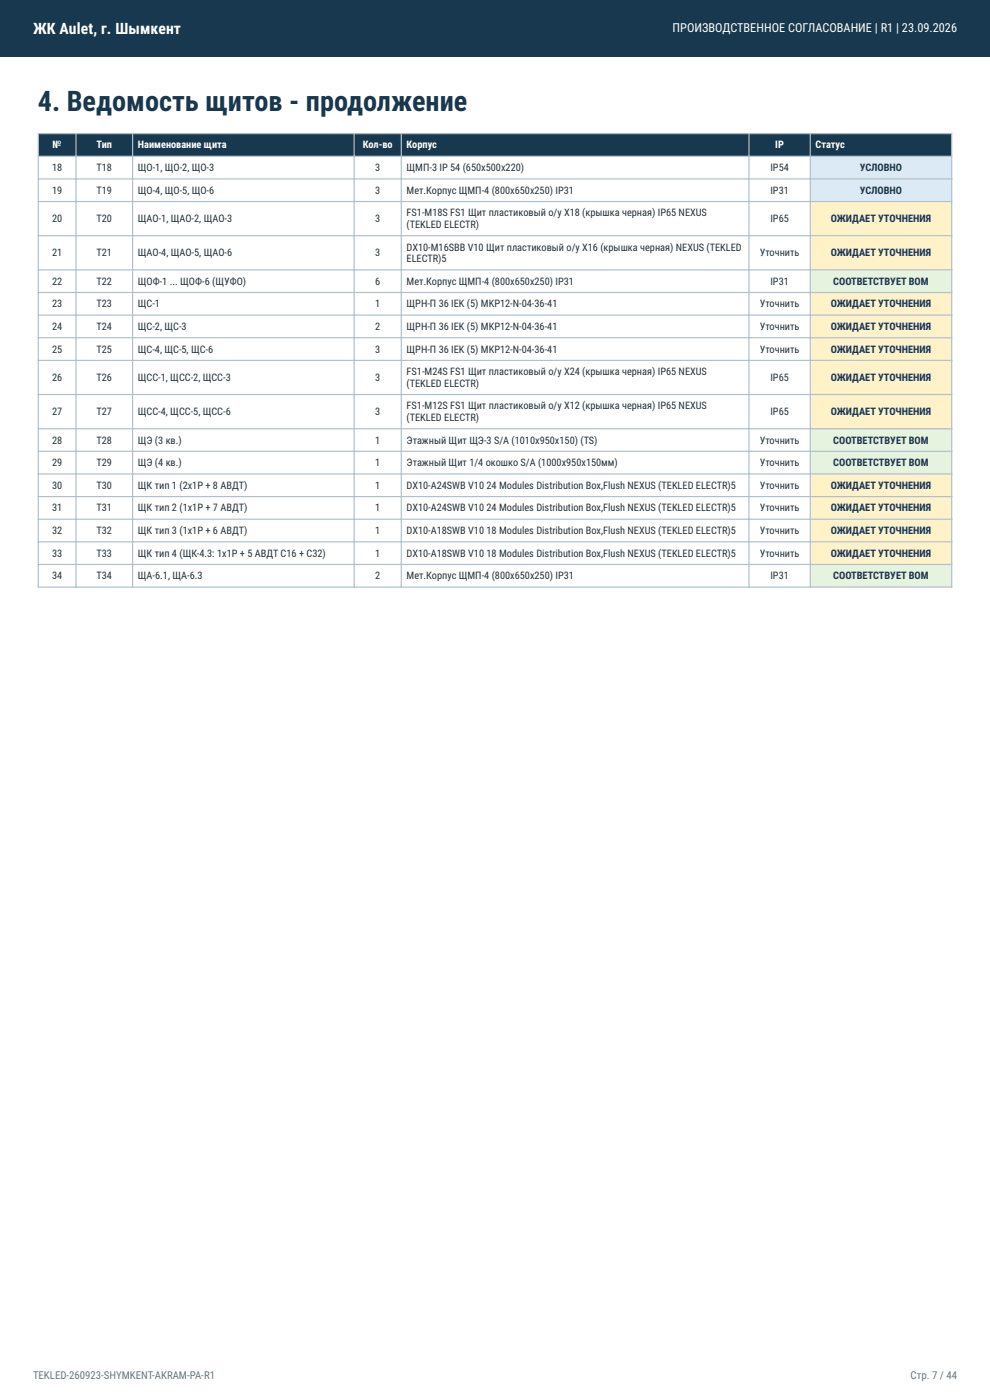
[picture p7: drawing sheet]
<svg xmlns="http://www.w3.org/2000/svg" width="210mm" height="297mm" viewBox="0 0 210 297" stroke-linecap="round" stroke-linejoin="round" font-family="sans-serif">
<defs><g id="words">
<text font-size="6" fill="#17384f" x="8" y="23.6">4. Ведомость щитов - продолжение</text>
<text font-size="3.3" fill="#fff" x="7" y="7.1">ЖК Aulet, г. Шымкент</text>
<text font-size="2.6" fill="#fff" x="142.7" y="6.9">ПРОИЗВОДСТВЕННОЕ СОГЛАСОВАНИЕ | R1 | 23.09.2026</text>
<g font-size="2.3" fill="#667681">
<text x="7" y="292.4">TEKLED-260923-SHYMKENT-AKRAM-PA-R1</text>
<text x="193.2" y="292.4">Стр. 7 / 44</text>
</g>
<g font-size="2.2" fill="#fff">
<text x="11.2" y="31.5">№</text>
<text x="20.5" y="31.5">Тип</text>
<text x="29.2" y="31.5">Наименование щита</text>
<text x="77" y="31.5">Кол-во</text>
<text x="86.3" y="31.5">Корпус</text>
<text x="164.5" y="31.5">IP</text>
<text x="173" y="31.5">Статус</text>
</g>
<g font-size="2.2" fill="#24313a">
<text x="11" y="36.3">18</text>
<text x="11" y="41.1">19</text>
<text x="20.5" y="36.3">T18</text>
<text x="20.5" y="41.1">T19</text>
<text x="29.2" y="36.3">ЩО-1, ЩО-2, ЩО-3</text>
<text x="29.2" y="41.1">ЩО-4, ЩО-5, ЩО-6</text>
<text x="79.6" y="36.3">3</text>
<text x="79.6" y="41.1">3</text>
<text x="86.3" y="36.3">ЩМП-3 IP 54 (650х500х220)</text>
<text x="86.3" y="41.1">Мет.Корпус ЩМП-4 (800x650x250) IP31</text>
<text x="163.4" y="36.3">IP54</text>
<text x="163.4" y="41.1">IP31</text>
<text x="11" y="47.1">20</text>
<text x="20.5" y="47.1">T20</text>
<text x="29.2" y="47.1">ЩАО-1, ЩАО-2, ЩАО-3</text>
<text x="79.6" y="47.1">3</text>
<text x="86.3" y="45.9">FS1-M18S FS1 Щит пластиковый о/у Х18 (крышка черная) IP65 NEXUS</text>
<text x="163.4" y="47.1">IP65</text>
<text x="86.3" y="48.3">(TEKLED ELECTR)</text>
<text x="86.3" y="53.1">DX10-M16SBB V10 Щит пластиковый о/у Х16 (крышка черная) NEXUS (TEKLED</text>
<text x="11" y="54.4">21</text>
<text x="20.5" y="54.4">T21</text>
<text x="29.2" y="54.4">ЩАО-4, ЩАО-5, ЩАО-6</text>
<text x="79.6" y="54.4">3</text>
<text x="86.3" y="55.6">ELECTR)5</text>
<text x="161.2" y="54.4">Уточнить</text>
<text x="11" y="60.4">22</text>
<text x="11" y="65.2">23</text>
<text x="20.5" y="60.4">T22</text>
<text x="20.5" y="65.2">T23</text>
<text x="29.2" y="60.4">ЩОФ-1 ... ЩОФ-6 (ЩУФО)</text>
<text x="29.2" y="65.2">ЩС-1</text>
<text x="79.6" y="60.4">6</text>
<text x="79.6" y="65.2">1</text>
<text x="86.3" y="60.4">Мет.Корпус ЩМП-4 (800x650x250) IP31</text>
<text x="86.3" y="65.2">ЩРН-П 36 IEK (5) MKP12-N-04-36-41</text>
<text x="161.2" y="65.2">Уточнить</text>
<text x="163.4" y="60.4">IP31</text>
<text x="11" y="70">24</text>
<text x="20.5" y="70">T24</text>
<text x="29.2" y="70">ЩС-2, ЩС-3</text>
<text x="79.6" y="70">2</text>
<text x="86.3" y="70">ЩРН-П 36 IEK (5) MKP12-N-04-36-41</text>
<text x="161.2" y="70">Уточнить</text>
<text x="11" y="74.8">25</text>
<text x="20.5" y="74.8">T25</text>
<text x="29.2" y="74.8">ЩС-4, ЩС-5, ЩС-6</text>
<text x="79.6" y="74.8">3</text>
<text x="86.3" y="74.8">ЩРН-П 36 IEK (5) MKP12-N-04-36-41</text>
<text x="161.2" y="74.8">Уточнить</text>
<text x="11" y="80.8">26</text>
<text x="20.5" y="80.8">T26</text>
<text x="29.2" y="80.8">ЩСС-1, ЩСС-2, ЩСС-3</text>
<text x="79.6" y="80.8">3</text>
<text x="86.3" y="79.6">FS1-M24S FS1 Щит пластиковый о/у Х24 (крышка черная) IP65 NEXUS</text>
<text x="86.3" y="82">(TEKLED ELECTR)</text>
<text x="163.4" y="80.8">IP65</text>
<text x="11" y="88.1">27</text>
<text x="20.5" y="88.1">T27</text>
<text x="29.2" y="88.1">ЩСС-4, ЩСС-5, ЩСС-6</text>
<text x="79.6" y="88.1">3</text>
<text x="86.3" y="86.8">FS1-M12S FS1 Щит пластиковый о/у Х12 (крышка черная) IP65 NEXUS</text>
<text x="86.3" y="89.3">(TEKLED ELECTR)</text>
<text x="163.4" y="88.1">IP65</text>
<text x="11" y="94.1">28</text>
<text x="20.5" y="94.1">T28</text>
<text x="29.2" y="94.1">ЩЭ (3 кв.)</text>
<text x="79.6" y="94.1">1</text>
<text x="86.3" y="94.1">Этажный Щит ЩЭ-3 S/A (1010x950x150) (TS)</text>
<text x="161.2" y="94.1">Уточнить</text>
<text x="11" y="98.9">29</text>
<text x="20.5" y="98.9">T29</text>
<text x="29.2" y="98.9">ЩЭ (4 кв.)</text>
<text x="79.6" y="98.9">1</text>
<text x="86.3" y="98.9">Этажный Щит 1/4 окошко S/A (1000х950х150мм)</text>
<text x="161.2" y="98.9">Уточнить</text>
<text x="11" y="103.7">30</text>
<text x="20.5" y="103.7">T30</text>
<text x="29.2" y="103.7">ЩК тип 1 (2x1P + 8 АВДТ)</text>
<text x="79.6" y="103.7">1</text>
<text x="86.3" y="103.7">DX10-A24SWB V10 24 Modules Distribution Box,Flush NEXUS (TEKLED ELECTR)5</text>
<text x="161.2" y="103.7">Уточнить</text>
<text x="11" y="108.5">31</text>
<text x="11" y="113.3">32</text>
<text x="20.5" y="108.5">T31</text>
<text x="20.5" y="113.3">T32</text>
<text x="29.2" y="108.5">ЩК тип 2 (1x1P + 7 АВДТ)</text>
<text x="29.2" y="113.3">ЩК тип 3 (1x1P + 6 АВДТ)</text>
<text x="79.6" y="108.5">1</text>
<text x="79.6" y="113.3">1</text>
<text x="86.3" y="108.5">DX10-A24SWB V10 24 Modules Distribution Box,Flush NEXUS (TEKLED ELECTR)5</text>
<text x="86.3" y="113.3">DX10-A18SWB V10 18 Modules Distribution Box,Flush NEXUS (TEKLED ELECTR)5</text>
<text x="161.2" y="108.5">Уточнить</text>
<text x="161.2" y="113.3">Уточнить</text>
<text x="11" y="118.1">33</text>
<text x="20.5" y="118.1">T33</text>
<text x="29.2" y="118.1">ЩК тип 4 (ЩК-4.3: 1x1P + 5 АВДТ C16 + C32)</text>
<text x="79.6" y="118.1">1</text>
<text x="86.3" y="118.1">DX10-A18SWB V10 18 Modules Distribution Box,Flush NEXUS (TEKLED ELECTR)5</text>
<text x="161.2" y="118.1">Уточнить</text>
<text x="11" y="122.9">34</text>
<text x="20.5" y="122.9">T34</text>
<text x="29.2" y="122.9">ЩА-6.1, ЩА-6.3</text>
<text x="79.6" y="122.9">2</text>
<text x="86.3" y="122.9">Мет.Корпус ЩМП-4 (800x650x250) IP31</text>
<text x="163.4" y="122.9">IP31</text>
</g>
<g font-size="2.2" fill="#17384f">
<text x="182.4" y="36.3">УСЛОВНО</text>
<text x="182.4" y="41.1">УСЛОВНО</text>
<text x="176.2" y="47.1">ОЖИДАЕТ УТОЧНЕНИЯ</text>
<text x="176.2" y="54.4">ОЖИДАЕТ УТОЧНЕНИЯ</text>
<text x="176.2" y="65.2">ОЖИДАЕТ УТОЧНЕНИЯ</text>
<text x="176.8" y="60.4">СООТВЕТСТВУЕТ BOM</text>
<text x="176.2" y="70">ОЖИДАЕТ УТОЧНЕНИЯ</text>
<text x="176.2" y="74.8">ОЖИДАЕТ УТОЧНЕНИЯ</text>
<text x="176.2" y="80.8">ОЖИДАЕТ УТОЧНЕНИЯ</text>
<text x="176.2" y="88.1">ОЖИДАЕТ УТОЧНЕНИЯ</text>
<text x="176.8" y="94.1">СООТВЕТСТВУЕТ BOM</text>
<text x="176.8" y="98.9">СООТВЕТСТВУЕТ BOM</text>
<text x="176.2" y="103.7">ОЖИДАЕТ УТОЧНЕНИЯ</text>
<text x="176.2" y="108.5">ОЖИДАЕТ УТОЧНЕНИЯ</text>
<text x="176.2" y="113.3">ОЖИДАЕТ УТОЧНЕНИЯ</text>
<text x="176.2" y="118.1">ОЖИДАЕТ УТОЧНЕНИЯ</text>
<text x="176.8" y="122.9">СООТВЕТСТВУЕТ BOM</text>
</g>
</g></defs>
<path d="M0 0h210v297h-210z" fill="#ddd"/>
<g fill="#17384f">
<path d="M0 0h210v12h-210z"/>
<path d="M8.1 28.4h8v4.8h-8z"/>
<path d="M16.1 28.4h12v4.8h-12z"/>
<path d="M28.1 28.4h47v4.8h-47z"/>
<path d="M75.1 28.4h10v4.8h-10z"/>
<path d="M85.1 28.4h73.8v4.8h-73.8z"/>
<path d="M158.9 28.4h13v4.8h-13z"/>
<path d="M171.9 28.4h30v4.8h-30z"/>
</g>
<g fill="#dceaf5">
<path d="M171.9 33.2h30v4.8h-30z"/>
<path d="M171.9 38h30v4.8h-30z"/>
</g>
<g fill="#fff1c8">
<path d="M171.9 42.8h30v7.2h-30z"/>
<path d="M171.9 50h30v7.3h-30z"/>
</g>
<path d="M171.9 57.3h30v4.8h-30z" fill="#e6f3de"/>
<g fill="#fff1c8">
<path d="M171.9 62.1h30v4.8h-30z"/>
<path d="M171.9 66.9h30v4.7h-30z"/>
<path d="M171.9 71.6h30v4.8h-30z"/>
<path d="M171.9 76.4h30v7.3h-30z"/>
<path d="M171.9 83.7h30v7.2h-30z"/>
</g>
<g fill="#e6f3de">
<path d="M171.9 90.9h30v4.8h-30z"/>
<path d="M171.9 95.7h30v4.8h-30z"/>
</g>
<g fill="#fff1c8">
<path d="M171.9 100.5h30v4.8h-30z"/>
<path d="M171.9 105.3h30v4.8h-30z"/>
<path d="M171.9 110.1h30v4.8h-30z"/>
<path d="M171.9 114.9h30v4.8h-30z"/>
</g>
<path d="M171.9 119.7h30v4.8h-30z" fill="#e6f3de"/>
<g fill="none" stroke="#afc0cc" stroke-width=".25">
<path d="M8 28.4h194M8 33.2h194M8 38h194M8.1 28.2v96.5M16.1 28.2v96.5M28.1 28.2v96.5M75.1 28.2v96.5M85.1 28.2v96.5M158.9 28.2v96.5M171.9 28.2v96.5M201.9 28.2v96.5M8 42.8h194"/>
<path d="M8 50h194M8 57.3h194M8 62.1h194M8 66.9h194M8 71.6h194M8 76.4h194M8 83.7h194M8 90.9h194M8 95.7h194M8 100.5h194M8 105.3h194M8 110.1h194"/>
<path d="M8 114.9h194M8 119.7h194M8 124.5h194"/>
</g>
<use href="#words"/>
</svg>
